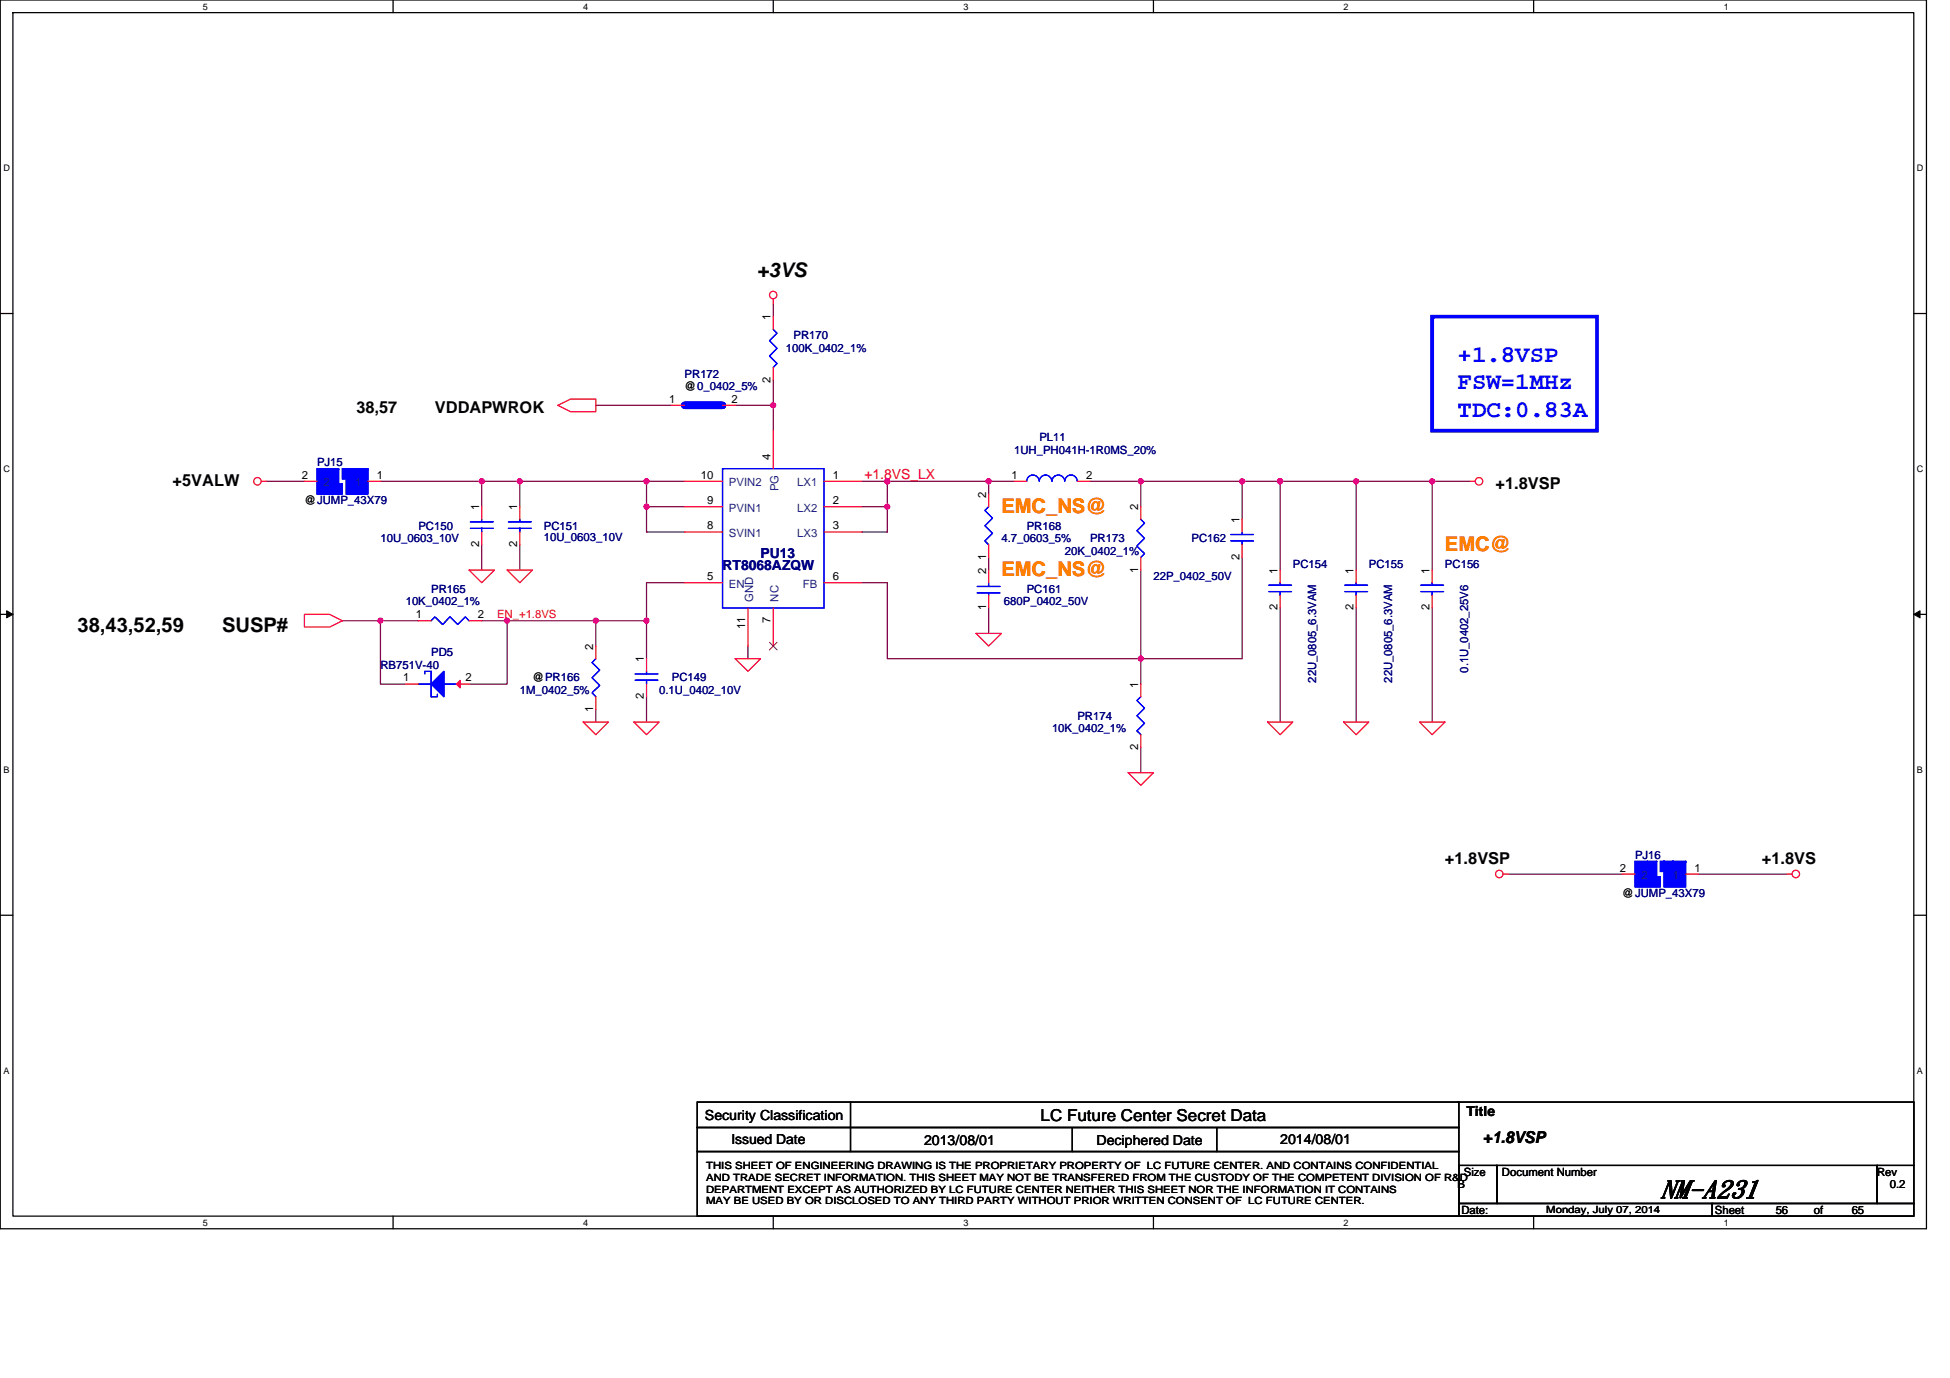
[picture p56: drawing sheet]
<svg xmlns="http://www.w3.org/2000/svg" width="297mm" height="210mm" viewBox="0 0 297 210" stroke-linecap="round" stroke-linejoin="round" font-family="sans-serif">
<defs><g id="words">
<text font-size="3.9" x="252.9" y="182.5">NM-A231</text>
<g font-size="3.7" fill="#00f">
<text x="222" y="55.2">+1.8VSP</text>
<text x="222" y="59.4">FSW=1MHz</text>
<text x="222" y="63.5">TDC:0.83A</text>
</g>
<g font-size="3.1">
<text x="115.3" y="42.2">+3VS</text>
<text x="11.8" y="96.3">38,43,52,59</text>
<text x="33.8" y="96.3">SUSP#</text>
</g>
<g font-size="3.1" fill="#ff8000">
<text x="152.5" y="78.1">EMC_NS@</text>
<text x="220.1" y="83.9">EMC@</text>
<text x="152.5" y="87.8">EMC_NS@</text>
</g>
<g font-size="2.5">
<text x="54.3" y="62.9">38,57</text>
<text x="66.2" y="62.9">VDDAPWROK</text>
<text x="26.3" y="74.1">+5VALW</text>
<text x="227.8" y="74.5">+1.8VSP</text>
<text x="220.1" y="131.6">+1.8VSP</text>
<text x="268.4" y="131.6">+1.8VS</text>
<text x="158.5" y="170.8">LC Future Center Secret Data</text>
<text x="225.9" y="174.1">+1.8VSP</text>
</g>
<text font-size="2.1" fill="#f00" x="131.7" y="73">+1.8VS_LX</text>
<g font-size="2.1" fill="#000080">
<text x="110.1" y="86.9">RT8068AZQW</text>
<text x="115.9" y="85">PU13</text>
</g>
<g font-size="2.1">
<text x="107.4" y="170.6">Security Classification</text>
<text x="223.4" y="170.1">Title</text>
<text x="111.4" y="174.3">Issued Date</text>
<text x="140.8" y="174.5">2013/08/01</text>
<text x="167" y="174.5">Deciphered Date</text>
<text x="195" y="174.3">2014/08/01</text>
</g>
<g font-size="1.7">
<text x="117.4" y="48.8" transform="rotate(-90 117.4 48.8)">1</text>
<text x="104.3" y="59.5">@0_0402_5%</text>
<text x="117.4" y="58.3" transform="rotate(-90 117.4 58.3)">2</text>
<text x="102" y="61.4">1</text>
<text x="111.4" y="61.4">2</text>
<text x="117.4" y="70.1" transform="rotate(-90 117.4 70.1)">4</text>
<text x="46" y="72.9">2</text>
<text x="46.4" y="76.8">@JUMP_43X79</text>
<text x="57.4" y="72.9">1</text>
<text x="73" y="77.8" transform="rotate(-90 73 77.8)">1</text>
<text x="78.8" y="77.8" transform="rotate(-90 78.8 77.8)">1</text>
<text x="106.8" y="72.9">10</text>
<text x="107.7" y="76.8">9</text>
<text x="126.9" y="76.8">2</text>
<text x="126.9" y="72.9">1</text>
<text x="150.2" y="75.9" transform="rotate(-90 150.2 75.9)">2</text>
<text x="154.1" y="72.9">1</text>
<text x="165.5" y="72.9">2</text>
<text x="173.4" y="77.8" transform="rotate(-90 173.4 77.8)">2</text>
<text x="73" y="83.4" transform="rotate(-90 73 83.4)">2</text>
<text x="78.8" y="83.4" transform="rotate(-90 78.8 83.4)">2</text>
<text x="107.7" y="80.7">8</text>
<text x="126.9" y="80.7">3</text>
<text x="188.8" y="79.7" transform="rotate(-90 188.8 79.7)">1</text>
<text x="107.7" y="88.4">5</text>
<text x="126.9" y="88.4">6</text>
<text x="150.2" y="87.4" transform="rotate(-90 150.2 87.4)">2</text>
<text x="150.2" y="85.3" transform="rotate(-90 150.2 85.3)">1</text>
<text x="173.4" y="87.2" transform="rotate(-90 173.4 87.2)">1</text>
<text x="188.8" y="85.3" transform="rotate(-90 188.8 85.3)">2</text>
<text x="194.6" y="87.4" transform="rotate(-90 194.6 87.4)">1</text>
<text x="206.2" y="87.4" transform="rotate(-90 206.2 87.4)">1</text>
<text x="217.8" y="87.4" transform="rotate(-90 217.8 87.4)">1</text>
<text x="63.3" y="94.2">1</text>
<text x="72.8" y="94.2">2</text>
<text x="113.5" y="95.9" transform="rotate(-90 113.5 95.9)">11</text>
<text x="117.4" y="95" transform="rotate(-90 117.4 95)">7</text>
<text x="150.2" y="93" transform="rotate(-90 150.2 93)">1</text>
<text x="194.6" y="93" transform="rotate(-90 194.6 93)">2</text>
<text x="206.2" y="93" transform="rotate(-90 206.2 93)">2</text>
<text x="217.8" y="93" transform="rotate(-90 217.8 93)">2</text>
<text x="90.4" y="99" transform="rotate(-90 90.4 99)">2</text>
<text x="98.1" y="100.9" transform="rotate(-90 98.1 100.9)">1</text>
<text x="61.4" y="103.8">1</text>
<text x="70.9" y="103.8">2</text>
<text x="81.1" y="103.8">@PR166</text>
<text x="98.1" y="106.6" transform="rotate(-90 98.1 106.6)">2</text>
<text x="173.4" y="104.8" transform="rotate(-90 173.4 104.8)">1</text>
<text x="90.4" y="108.5" transform="rotate(-90 90.4 108.5)">1</text>
<text x="173.4" y="114.3" transform="rotate(-90 173.4 114.3)">2</text>
<text x="246.7" y="132.8">2</text>
<text x="247.1" y="136.7">@JUMP_43X79</text>
<text x="258.1" y="132.8">1</text>
<text x="223" y="179.1">Size</text>
<text x="228.8" y="179.1">Document Number</text>
<text x="285.9" y="179.1">Rev</text>
<text x="222" y="181.1">B</text>
<text x="222.6" y="184.9">Date:</text>
<text x="261.2" y="184.9">Sheet</text>
<text x="270.5" y="184.9">56</text>
<text x="276.3" y="184.9">of</text>
<text x="282.1" y="184.9">65</text>
<text x="287.9" y="181.1">0.2</text>
</g>
<g font-size="1.7" fill="#000080">
<text x="119.7" y="53.7">100K_0402_1%</text>
<text x="120.9" y="51.7">PR170</text>
<text x="104.3" y="57.5">PR172</text>
<text x="48.3" y="71">PJ15</text>
<text x="154.5" y="69.1">1UH_PH041H-1R0MS_20%</text>
<text x="158.3" y="67.2">PL11</text>
<text x="58" y="82.6">10U_0603_10V</text>
<text x="63.7" y="80.7">PC150</text>
<text x="82.8" y="80.7">PC151</text>
<text x="82.8" y="82.4">10U_0603_10V</text>
<text x="152.5" y="82.6">4.7_0603_5%</text>
<text x="156.4" y="80.7">PR168</text>
<text x="166" y="82.6">PR173</text>
<text x="181.5" y="82.6">PC162</text>
<text x="162.2" y="84.5">20K_0402_1%</text>
<text x="175.7" y="88.4">22P_0402_50V</text>
<text x="196.9" y="86.5">PC154</text>
<text x="208.5" y="86.5">PC155</text>
<text x="220.1" y="86.5">PC156</text>
<text x="61.8" y="92.3">10K_0402_1%</text>
<text x="65.7" y="90.3">PR165</text>
<text x="152.9" y="92.3">680P_0402_50V</text>
<text x="156.4" y="90.3">PC161</text>
<text x="58" y="101.9">RB751V-40</text>
<text x="65.7" y="100">PD5</text>
<text x="79.2" y="105.8">1M_0402_5%</text>
<text x="100.4" y="105.8">0.1U_0402_10V</text>
<text x="102.3" y="103.8">PC149</text>
<text x="200.5" y="104" transform="rotate(-90 200.5 104)">22U_0805_6.3VAM</text>
<text x="212.1" y="104" transform="rotate(-90 212.1 104)">22U_0805_6.3VAM</text>
<text x="223.6" y="102.5" transform="rotate(-90 223.6 102.5)">0.1U_0402_25V6</text>
<text x="160.2" y="111.6">10K_0402_1%</text>
<text x="164.1" y="109.6">PR174</text>
<text x="249.1" y="130.9">PJ16</text>
</g>
<g font-size="1.7" fill="#004080">
<text x="49.3" y="74.1">2</text>
<text x="54.1" y="74.1">1</text>
<text x="111" y="78">PVIN1</text>
<text x="111" y="74.1">PVIN2</text>
<text x="118.6" y="74.9" transform="rotate(-90 118.6 74.9)">PG</text>
<text x="121.5" y="78">LX2</text>
<text x="121.5" y="74.1">LX1</text>
<text x="111" y="81.9">SVIN1</text>
<text x="121.5" y="81.9">LX3</text>
<text x="111" y="89.6">EN</text>
<text x="122.3" y="89.6">FB</text>
<text x="114.7" y="91.7" transform="rotate(-90 114.7 91.7)">GND</text>
<text x="118.6" y="91.7" transform="rotate(-90 118.6 91.7)">NC</text>
<text x="250" y="134">2</text>
<text x="254.8" y="134">1</text>
</g>
<text font-size="1.7" fill="#f00" x="75.7" y="94.2">EN_+1.8VS</text>
<g font-size="1.5">
<text x="107.6" y="178.2">THIS SHEET OF ENGINEERING DRAWING IS THE PROPRIETARY PROPERTY OF LC FUTURE CENTER. AND CONTAINS CONFIDENTIAL</text>
<text x="107.6" y="180">AND TRADE SECRET INFORMATION. THIS SHEET MAY NOT BE TRANSFERED FROM THE CUSTODY OF THE COMPETENT DIVISION OF R&amp;D</text>
<text x="107.6" y="181.7">DEPARTMENT EXCEPT AS AUTHORIZED BY LC FUTURE CENTER NEITHER THIS SHEET NOR THE INFORMATION IT CONTAINS</text>
<text x="107.6" y="183.5">MAY BE USED BY OR DISCLOSED TO ANY THIRD PARTY WITHOUT PRIOR WRITTEN CONSENT OF LC FUTURE CENTER.</text>
<text x="235.5" y="184.8">Monday, July 07, 2014</text>
</g>
<g font-size="1.4">
<text x="30.9" y="1.5">5</text>
<text x="88.8" y="1.5">4</text>
<text x="146.7" y="1.5">3</text>
<text x="204.7" y="1.5">2</text>
<text x="262.6" y="1.5">1</text>
<text x=".5" y="26.1">D</text>
<text x="292" y="26.1">D</text>
<text x=".5" y="71.9">C</text>
<text x="292" y="71.9">C</text>
<text x=".5" y="117.8">B</text>
<text x="292" y="117.8">B</text>
<text x=".5" y="163.6">A</text>
<text x="292" y="163.6">A</text>
<text x="30.9" y="186.8">5</text>
<text x="88.8" y="186.8">4</text>
<text x="146.7" y="186.8">3</text>
<text x="204.7" y="186.8">2</text>
<text x="262.6" y="186.8">1</text>
</g>
</g></defs>
<path d="M0 0h293.5v187.2h-293.5zM2 1.9h289.5v183.4h-289.5z" fill="none" stroke="#000" stroke-width=".19"/>
<g fill="#fff">
<path d="M30.9 .2h.8v1.6h-.8z"/>
<path d="M30.9 185.5h.8v1.6h-.8z"/>
</g>
<path d="M59.9 0v1.9M59.9 185.3v1.9" fill="none" stroke="#000" stroke-width=".19"/>
<g fill="#fff">
<path d="M88.8 .2h.8v1.6h-.8z"/>
<path d="M88.8 185.5h.8v1.6h-.8z"/>
</g>
<path d="M117.8 0v1.9M117.8 185.3v1.9" fill="none" stroke="#000" stroke-width=".19"/>
<g fill="#fff">
<path d="M146.7 .2h.8v1.6h-.8z"/>
<path d="M146.7 185.5h.8v1.6h-.8z"/>
</g>
<path d="M175.7 0v1.9M175.7 185.3v1.9" fill="none" stroke="#000" stroke-width=".19"/>
<g fill="#fff">
<path d="M204.7 .2h.7v1.6h-.7z"/>
<path d="M204.7 185.5h.7v1.6h-.7z"/>
</g>
<path d="M233.6 0v1.9M233.6 185.3v1.9" fill="none" stroke="#000" stroke-width=".19"/>
<g fill="#fff">
<path d="M262.6 .2h.7v1.6h-.7z"/>
<path d="M262.6 185.5h.7v1.6h-.7z"/>
<path d="M.5 24.8h1v1.6h-1z"/>
<path d="M292 24.8h1v1.6h-1z"/>
<path d="M.5 70.7h1v1.5h-1z"/>
<path d="M292 70.7h1v1.5h-1z"/>
</g>
<path d="M0 47.8h2M291.5 47.8h2" fill="none" stroke="#000" stroke-width=".19"/>
<g fill="#fff">
<path d="M.5 116.5h.9v1.6h-.9z"/>
<path d="M292 116.5h.9v1.6h-.9z"/>
</g>
<path d="M0 93.6h2M291.5 93.6h2" fill="none" stroke="#000" stroke-width=".19"/>
<path d="M1 93.1l1 .5-1 .5zM291.5 93.6l1-.5v1z" fill="#000" stroke="#000" stroke-width=".15"/>
<g fill="#fff">
<path d="M.5 162.4h.9v1.5h-.9z"/>
<path d="M292 162.4h.9v1.5h-.9z"/>
</g>
<g fill="none" stroke="#000" stroke-width=".19">
<path d="M0 139.5h2M291.5 139.5h2M106.2 167.9h116v3.9h-116zM106.2 171.8h116v3.7h-116zM106.2 175.5h116v9.8h-116zM129.6 167.9v7.6M163.3 171.8v3.7M185.4 171.8v3.7M222 167.9h69.5v9.7M222.2 177.6h5.8v5.8h-5.8zM228 177.6h57.9v5.8h-57.9zM285.9 177.6h5.6v5.8h-5.6z"/>
<path d="M222.2 183.4h38.6v1.9h-38.6zM260.8 183.4h30.7v1.9h-30.7z"/>
</g>
<path d="M218.2 48.3h25.1v17.3h-25.1z" fill="none" stroke="#00f" stroke-width=".57"/>
<g fill="none" stroke="#800040" stroke-width=".19">
<path d="M117.8 46.3v2M117.8 57.9v3.9M40.6 73.3h5.8M58 73.3h15.4M73.4 73.3h5.8M73.4 73.3v3.9M79.2 73.3v3.9M79.2 73.3h19.3M90.8 61.8h11.5M98.5 77.2v3.9h5.8M98.5 73.3v3.9M98.5 77.2h5.8"/>
<path d="M98.5 73.3h5.8M112 61.8h5.8M117.8 61.8v3.8M131.3 77.2h3.9M131.3 73.3h3.9M135.2 73.3h15.4M135.2 77.2v3.9h-3.9M135.2 73.3v3.9M150.6 73.3h3.9M150.6 73.3v2M166 73.3h7.8M173.8 73.3h15.4"/>
<path d="M173.8 73.3v3.9M189.2 73.3v5.8M189.2 73.3h5.8M195 73.3v13.6M195 73.3h11.6M206.6 73.3v13.6M206.6 73.3h11.6M218.2 73.3v13.6M218.2 73.3h5.8M52.2 94.6h5.8M58 94.6v9.6h3.8M58 94.6h5.7"/>
<path d="M73.4 94.6h3.9M73.4 83v3.9M77.3 94.6v9.6h-5.8M77.3 94.6h13.5M79.2 83v3.9M90.8 94.6h7.7M90.8 94.6v3.8M98.5 94.6v5.8M104.3 88.8h-5.8v5.8M113.9 98.4v2M131.3 88.8h3.9v11.6h38.6M150.6 92.6v3.9"/>
<path d="M150.6 84.9v2M173.8 86.9v13.5M189.2 84.9v15.5h-15.4M195 92.6v17.4M206.6 92.6v17.4M218.2 92.6v17.4M90.8 108.1v1.9M98.5 106.2v3.8M173.8 113.9v3.9M173.8 100.4v3.8M229.8 133.2h17.3M258.7 133.2h13.5"/>
</g>
<g fill="#f0f" stroke="#f0f" stroke-width=".19">
<circle cx="79.2" cy="73.3" r=".38"/>
<circle cx="150.6" cy="73.3" r=".38"/>
<circle cx="117.8" cy="61.8" r=".38"/>
<circle cx="73.4" cy="73.3" r=".38"/>
<circle cx="135.1" cy="73.3" r=".38"/>
<circle cx="135.2" cy="77.2" r=".38"/>
<circle cx="173.8" cy="100.4" r=".38"/>
<circle cx="173.8" cy="73.3" r=".38"/>
<circle cx="195" cy="73.3" r=".38"/>
<circle cx="189.2" cy="73.3" r=".38"/>
<circle cx="98.5" cy="77.2" r=".38"/>
<circle cx="98.5" cy="94.6" r=".38"/>
<circle cx="206.6" cy="73.3" r=".38"/>
<circle cx="98.5" cy="73.3" r=".38"/>
<circle cx="90.7" cy="94.6" r=".38"/>
<circle cx="218.2" cy="73.3" r=".38"/>
<circle cx="77.2" cy="94.6" r=".38"/>
<circle cx="57.9" cy="94.6" r=".38"/>
</g>
<g fill="none" stroke="#f00" stroke-width=".19">
<path d="M117.8 48.3v1.9M117.8 56v1.9M117.8 45.6v.7M39.8 73.3h.8M46.4 73.3h1.9M56 73.3h2M73.4 77.2v1.9M79.2 77.2v1.9M85 61.8l1.9-1h3.9v1.9h-3.9zM102.3 61.8h2M104.3 77.2h5.8M104.3 73.3h5.8"/>
<path d="M110.1 61.8h1.9M117.8 65.6v5.8M125.5 77.2h5.8M125.5 73.3h5.8M150.6 75.3v1.9M154.5 73.3h1.9M164.1 73.3h1.9M173.8 77.2v1.9M189.2 79.1v2M224 73.3h.7M46.4 93.6h3.8l2 1-2 .9h-3.8zM63.7 94.6h2"/>
<path d="M71.5 94.6h1.9M71.5 86.9h3.8l-1.9 1.9zM73.4 81.1v1.9M77.3 86.9h3.8l-1.9 1.9zM79.2 81.1v1.9M90.8 98.4v2M104.3 81.1h5.8M104.3 88.8h5.8M113.9 92.6v5.8M117.8 92.6v5.8M125.5 81.1h5.8M125.5 88.8h5.8"/>
<path d="M148.7 96.5h3.8l-1.9 1.9zM150.6 83v1.9M150.6 90.7v1.9M150.6 86.9v1.9M173.8 84.9v2M189.2 83v1.9M195 86.9v1.9M195 90.7v1.9M206.6 86.9v1.9M206.6 90.7v1.9M218.2 86.9v1.9M218.2 90.7v1.9"/>
<path d="M61.8 104.2h1.9M69.5 104.2h2M88.8 110h3.9l-1.9 2zM90.8 106.2v1.9M96.6 110h3.8l-1.9 2zM98.5 100.4v1.9M98.5 104.2v2M112 100.4h3.9l-2 1.9zM171.8 117.8h3.9l-1.9 1.9zM173.8 104.2v2M173.8 112v1.9M193.1 110h3.8l-1.9 2z"/>
<path d="M204.7 110h3.8l-1.9 2zM216.2 110h3.9l-1.9 2zM229 133.2h.8M247.1 133.2h2M256.8 133.2h1.9M272.2 133.2h.8"/>
<circle cx="117.8" cy="45" r=".57"/>
<circle cx="39.2" cy="73.3" r=".57"/>
<circle cx="225.3" cy="73.3" r=".57"/>
<circle cx="228.4" cy="133.2" r=".57"/>
<circle cx="273.6" cy="133.2" r=".57"/>
</g>
<path d="M104.3 61.8h5.8" fill="none" stroke="#00f" stroke-width="1.1"/>
<g fill="none" stroke="#00f" stroke-width=".19">
<path d="M117.8 50.2l.6 .6-1.2 1.1 1.2 1.2-1.2 1.2 1.2 1.1-.6 .6M71.6 79.5h3.5M73.4 79.1v.4M77.4 79.5h3.5M79.2 79.1v.4M110.1 71.4h15.4v21.2h-15.4zM150.6 77.2l-.6 .6 1.2 1.2-1.2 1.1 1.2 1.2-1.2 1.1 .6 .6M160.2 73.3a.96 .96 0 0 0-.9-.9 .96 .96 0 0 0-1 .9 .95 .95 0 0 0-1-.9 .95 .95 0 0 0-.9 .9M160.2 73.3a.97 .97 0 0 1 1-.9 .97 .97 0 0 1 1 .9 .95 .95 0 0 1 .9-.9 .95 .95 0 0 1 1 .9M173.8 79.1l.5 .6-1.1 1.2 1.1 1.1-1.1 1.2 1.1 1.1-.5 .6M65.7 94.6l.5-.6 1.2 1.2 1.2-1.2 1.1 1.2 1.2-1.2 .6 .6M71.6 80.5h3.5"/>
<path d="M73.4 80.5v.6M77.4 80.5h3.5M79.2 80.5v.6M148.9 89.4h3.4M148.9 90.3h3.4M150.6 90.3v.4M150.6 88.8v.6M187.5 82.4h3.4M187.5 81.4h3.4M189.2 81.1v.3M189.2 82.4v.6M193.3 90.1h3.4"/>
<path d="M193.3 89.2h3.4M195 88.8v.4M195 90.1v.6M204.8 90.1h3.5M204.8 89.2h3.5M206.6 88.8v.4M206.6 90.1v.6M216.4 90.1h3.5M216.4 89.2h3.5M218.2 88.8v.4M218.2 90.1v.6M63.7 104.2h2"/>
<path d="M64.7 102.7v-.4h1v3.9h.9v-.4M67.6 104.2h1.9M90.8 100.4l-.6 .6 1.2 1.1-1.2 1.2 1.2 1.1-1.2 1.2 .6 .6M96.7 103.7h3.5M96.7 102.7h3.5M98.5 102.3v.4M98.5 103.7v.5M173.8 106.2l-.6 .5 1.1 1.2-1.1 1.2 1.1 1.1-1.1 1.2 .6 .6"/>
</g>
<g fill="#00f" stroke="#00f" stroke-width=".19">
<path d="M54.1 71.4v3.9h1.9v-3.9z" fill-rule="evenodd"/>
<path d="M52.7 71.4v3.9h1.4v-3.9z" fill-rule="evenodd"/>
<path d="M52.2 71.4v1.6h.5v-1.6z" fill-rule="evenodd"/>
<path d="M51.6 73.7v1.6h.6v-1.6z" fill-rule="evenodd"/>
<path d="M50.2 71.4v3.9h1.4v-3.9z" fill-rule="evenodd"/>
<path d="M48.3 71.4v3.9h1.9v-3.9z" fill-rule="evenodd"/>
<path d="M54.1 71.4v3.9h1.9v-3.9z" fill-rule="evenodd"/>
<path d="M52.7 71.4v3.9h1.4v-3.9z" fill-rule="evenodd"/>
<path d="M52.2 71.4v1.6h.5v-1.6z" fill-rule="evenodd"/>
<path d="M51.6 73.7v1.6h.6v-1.6z" fill-rule="evenodd"/>
<path d="M50.2 71.4v3.9h1.4v-3.9z" fill-rule="evenodd"/>
<path d="M48.3 71.4v3.9h1.9v-3.9z" fill-rule="evenodd"/>
<path d="M254.8 131.3v3.8h2v-3.8z" fill-rule="evenodd"/>
<path d="M253.5 131.3v3.8h1.3v-3.8z" fill-rule="evenodd"/>
<path d="M252.9 131.3v1.5h.6v-1.5z" fill-rule="evenodd"/>
<path d="M252.3 133.6v1.5h.6v-1.5z" fill-rule="evenodd"/>
<path d="M251 131.3v3.8h1.3v-3.8z" fill-rule="evenodd"/>
<path d="M249.1 131.3v3.8h1.9v-3.8z" fill-rule="evenodd"/>
<path d="M254.8 131.3v3.8h2v-3.8z" fill-rule="evenodd"/>
<path d="M253.5 131.3v3.8h1.3v-3.8z" fill-rule="evenodd"/>
<path d="M252.9 131.3v1.5h.6v-1.5z" fill-rule="evenodd"/>
<path d="M252.3 133.6v1.5h.6v-1.5z" fill-rule="evenodd"/>
<path d="M251 131.3v3.8h1.3v-3.8z" fill-rule="evenodd"/>
<path d="M249.1 131.3v3.8h1.9v-3.8z" fill-rule="evenodd"/>
<path d="M67.6 102.3v3.9l-1.9-2z" fill-rule="evenodd"/>
<path d="M67.6 102.3v3.9l-1.9-2z" fill-rule="evenodd"/>
</g>
<path d="M117.2 97.9l1.2 1.1M118.4 97.9l-1.2 1.1" fill="none" stroke="#804000" stroke-width=".15"/>
<path d="M69.5 104.2l.6-.5v1.1z" fill="#f00" stroke="#f00" stroke-width=".19"/>
<use href="#words"/>
</svg>
